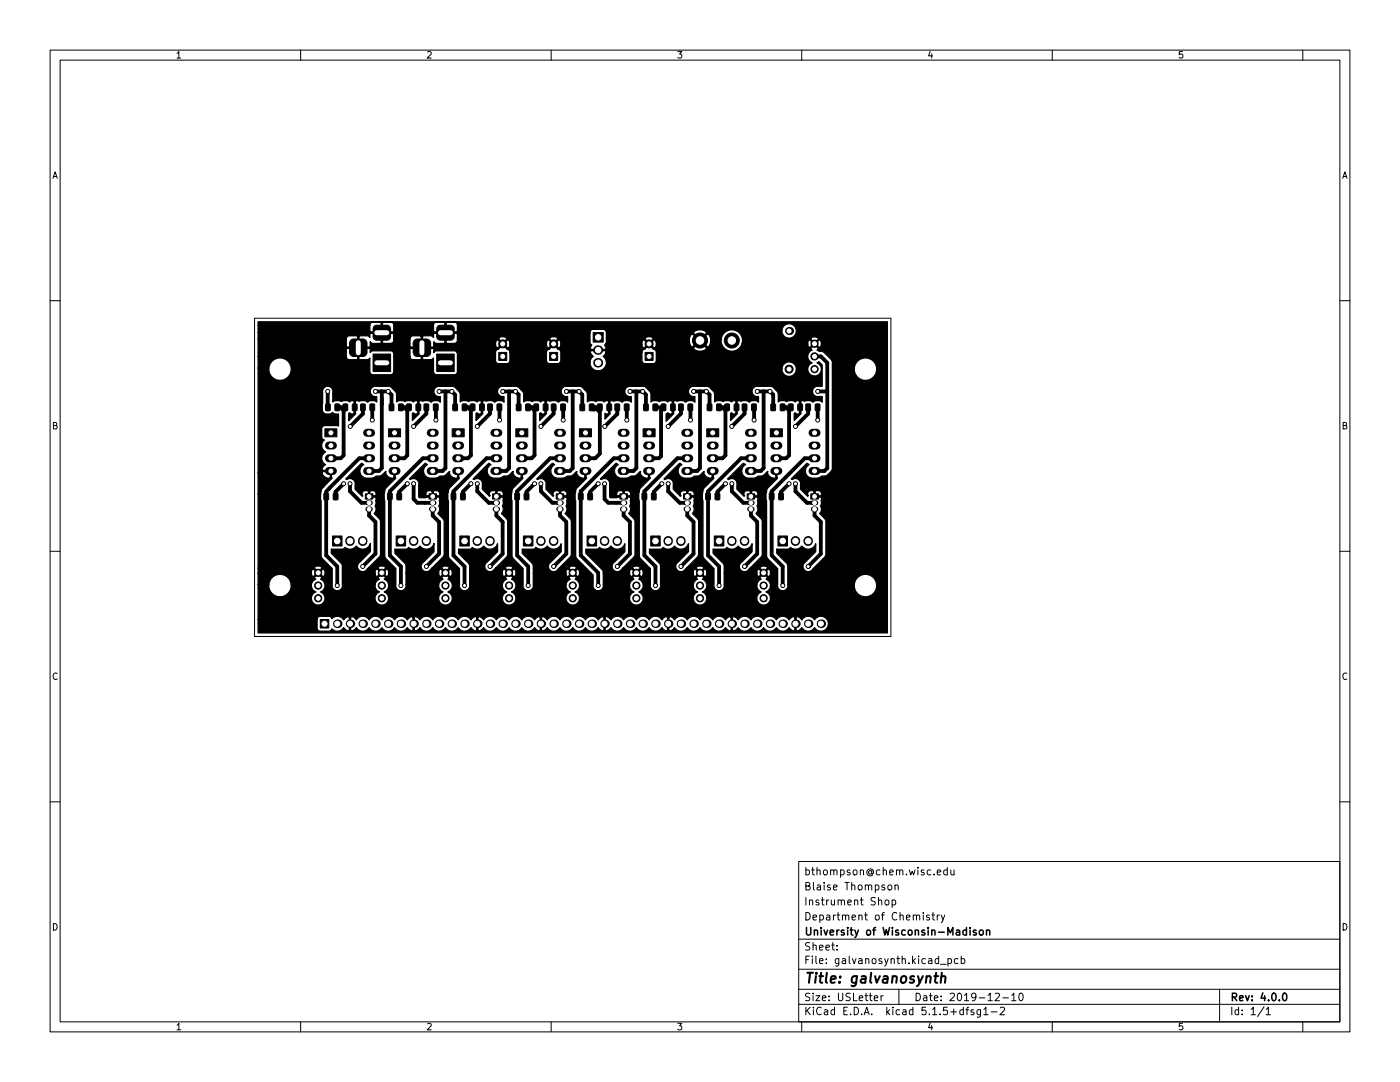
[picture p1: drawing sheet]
<svg xmlns="http://www.w3.org/2000/svg" width="279mm" height="216mm" viewBox="0 0 279 216" stroke-linecap="round" stroke-linejoin="round" font-family="sans-serif">
<defs><g id="words">
<text font-size="2.8" x="160.4" y="196.2">Title: galvanosynth</text>
<g font-size="2.1">
<text x="160.4" y="177.6">Blaise Thompson</text>
<text x="160.4" y="174.6">bthompson@chem.wisc.edu</text>
<text x="160.4" y="183.6">Department of Chemistry</text>
<text x="160.4" y="180.6">Instrument Shop</text>
<text x="160.4" y="189.7">Sheet:</text>
<text x="160.4" y="186.7">University of Wisconsin-Madison</text>
<text x="160.4" y="192.4">File: galvanosynth.kicad_pcb</text>
<text x="160.4" y="202.5">KiCad E.D.A. kicad 5.1.5+dfsg1-2</text>
<text x="160.4" y="199.7">Size: USLetter</text>
<text x="182.4" y="199.7">Date: 2019-12-10</text>
<text x="245.4" y="199.7">Rev: 4.0.0</text>
<text x="245.4" y="202.5">Id: 1/1</text>
</g>
<g font-size="1.8">
<text x="35" y="11.6">1</text>
<text x="85" y="11.6">2</text>
<text x="135" y="11.6">3</text>
<text x="185" y="11.6">4</text>
<text x="235" y="11.6">5</text>
<text x="10.3" y="35.6">A</text>
<text x="267.7" y="35.6">A</text>
<text x="10.3" y="85.7">B</text>
<text x="267.7" y="85.7">B</text>
<text x="10.3" y="135.6">C</text>
<text x="267.7" y="135.6">C</text>
<text x="10.3" y="185.7">D</text>
<text x="267.7" y="185.7">D</text>
<text x="35" y="205.6">1</text>
<text x="85" y="205.6">2</text>
<text x="135" y="205.6">3</text>
<text x="185" y="205.6">4</text>
<text x="235" y="205.6">5</text>
</g>
</g></defs>
<g fill="none" stroke="#000" stroke-width=".2">
<path d="M10 10h259.4v195.9h-259.4zM12 12h255.4v191.9h-255.4zM60 10v2M110 10v2M160 10v2M210 10v2M260 10v2M10 60h2M267.4 60h2M50.8 63.5h127v63.5h-127zM10 110h2M267.4 110h2"/>
<path d="M10 160h2M267.4 160h2M159.4 171.9h108v32h-108zM176.8 179.6h.3l.3 .3v.4l-.3 .3-.3-.1-.2-.2zM177.3 176.6h.4l.3 .3v.4l-.3 .3-.4-.1-.1-.2zM178 179.6h.5l.3 .3-.2 .6h-.6M178 179.6v1.5M178.6 176.7l.2-.1h.4l.1 1M178.6 176.6v1M187 174.1l.8-.2-.1-.3h-.4l-.3 .2 .1 .7h.6M189 173.6h-.4l-.3 .3 .2 .6h.5M189 173.1v1.5"/>
<path d="M189.8 173.6v.9l.4 .1 .2-.2M190.4 173.6v1M159.4 197.4h108M159.4 193.4h108M159.4 187.4h108M167 189.4v.2M167 188.7v.1M174.5 199.2l.7-.2-.1-.3h-.4l-.2 .2v.7h.6M175.8 198.7v1M176.3 198.7l-.5 .3M179.4 197.4v3M184.3 182.1v.1"/>
<path d="M185.5 182.6h-.4l-.2 .2 .1 .2 .5 .2v.3h-.6M186 182.6h.5M186.2 182.1v1.3l.3 .2M187 182.6v1M187.5 182.6l-.5 .3M187.7 192.4h1.1M187.8 182.6l.4 1M188.5 182.6l-.5 1.3-.2 .2M189.2 191.4l.4-.1 .3 .3-.1 .6h-.6M189.2 191.3v1.5M191.2 191.4l-.4-.1-.3 .3 .1 .6h.6M191.8 191.4l.5-.1 .2 .3-.1 .6h-.6"/>
<path d="M191.8 190.8v1.5M198.6 198.3l.6-.1 .3 .4-1 1.1h1M200.1 199.1h1.2M201.9 198.6l.4-.4v1.5M201.9 199.7h.9M203.5 198.2h.2a.8 .8 0 0 1 .5 .7 .8 .8 0 0 1-.5 .8 1 1 0 0 1-.2-1.5zM243.4 197.4v6.5M60 203.9v2M110 203.9v2M159.4 200.4h108M160 203.9v2M192.8 201.5h.5"/>
<path d="M193.3 201l-.3 .2v1.3M194.3 201.5h-.3l-.2 .2v.2l.5 .1v.4h-.5M195.7 201.5v1.2l-.3 .3-.4-.1M195.7 201.5h-.4l-.3 .3 .1 .6h.6M196.3 201.4l.5-.4v1.5M196.3 202.5h.9M197.8 201.9h1.2M199.6 201.1l.6-.1 .3 .4-1 1.1h1M210 203.9v2M252.3 200.9l-1.3 1.9M252.7 201.4l.4-.4v1.5M252.7 202.5h.8"/>
<path d="M260 203.9v2"/>
</g>
<path d="M194.8 185.7l-.3-.1-.3 .2 .1 .2 .5 .1v.4h-.6M195.5 185.7l.2-.1 .5 .1v.6l-.1 .2-.4 .1-.2-.2zM196.9 185.7l.2-.1 .4 .1v.9M196.9 185.6v1M256.2 198.2h.1a.8 .8 0 0 1 .5 .7 .8 .8 0 0 1-.5 .8 1 1 0 0 1-.1-1.5z" fill="none" stroke="#000" stroke-width=".3"/>
<path d="M186.5 194.8h.7M186.8 194.1l-.2 1.7 .1 .2 .4 .1M187.9 195a.49 .49 0 0 1 .8 .1l-.1 1M188 194.1l-.3 2" fill="none" stroke="#000" stroke-width=".4"/>
<g fill="#000" stroke="#000" stroke-width=".2">
<path d="M70 67.9l.5-.3h1.9a.88 .88 0 0 1 .9 .9v1.8a.88 .88 0 0 1-.9 .8h-1.8a.88 .88 0 0 1-.9-.8l.1-1.9zM74.4 70.6h3.6v3.5h-3.6zM74.7 65.1l.4-.2h2.1a.75 .75 0 0 1 .8 .7v1.5a.75 .75 0 0 1-.8 .8h-2a.75 .75 0 0 1-.8-.8l.1-1.5zM82.7 67.9l.5-.3h1.9a.88 .88 0 0 1 .9 .9v1.8a.88 .88 0 0 1-.9 .8h-1.8a.88 .88 0 0 1-.9-.8l.1-1.9zM87.1 70.6h3.6v3.5h-3.6zM87.4 65.1l.4-.2h2.1a.75 .75 0 0 1 .8 .7v1.5a.75 .75 0 0 1-.8 .8h-2a.75 .75 0 0 1-.8-.8l.1-1.5zM99.5 70.3h1.6v1.6h-1.6zM109.7 70.3h1.6v1.6h-1.6zM118.4 66.4h2v1.9h-2zM128.7 70.3h1.6v1.6h-1.6zM64.8 85.6h2.4v1.6h-2.4zM64.7 98.4l.8 .1v1.2h-.8z"/>
<path d="M65 80.7h.9l-.1 1.2h-.8zM66.6 98.4l.8 .1v1.2h-.9zM66.9 80.7h.9l-.1 1.2h-.8zM68.5 80.7h.9l-.1 1.2h-.8zM70.4 80.7h.8v1.2h-.9zM72 80.7h.9l-.1 1.2h-.8zM72.9 98.5h1.5v1.1h-1.5zM73.9 80.7h.8v1.2h-.9zM77.5 85.6h2.4v1.6h-2.4zM77.4 98.4l.8 .1v1.2h-.8zM77.7 80.7h.9l-.1 1.2h-.8zM79.3 98.4l.8 .1v1.2h-.9z"/>
<path d="M79.6 80.7h.9l-.1 1.2h-.8zM81.2 80.7h.9l-.1 1.2h-.8zM83.1 80.7h.8v1.2h-.9zM84.7 80.7h.8v1.2h-.9zM85.6 98.5h1.5v1.1h-1.5zM86.5 80.7h.9l-.1 1.2h-.8zM90.2 85.6h2.4v1.6h-2.4zM90.1 98.4l.8 .1v1.2h-.8zM90.4 80.7h.9l-.1 1.2h-.8zM92 98.4l.8 .1v1.2h-.9zM92.3 80.7h.9l-.1 1.2h-.8zM93.9 80.7h.9l-.1 1.2h-.8z"/>
<path d="M95.8 80.7h.8v1.2h-.9zM97.4 80.7h.8v1.2h-.9zM98.3 98.5h1.5v1.1h-1.5zM99.2 80.7h.9l-.1 1.2h-.8zM102.9 85.6h2.4v1.6h-2.4zM102.8 98.4l.8 .1v1.2h-.8zM103.1 80.7h.9l-.1 1.2h-.8zM104.7 98.4l.8 .1v1.2h-.9zM105 80.7h.8v1.2h-.9zM106.6 80.7h.9l-.1 1.2h-.8zM108.5 80.7h.8v1.2h-.9zM110.1 80.7h.8v1.2h-.9z"/>
<path d="M111 98.5h1.5v1.1h-1.5zM111.9 80.7h.9l-.1 1.2h-.8zM115.6 85.6h2.4v1.6h-2.4zM115.5 98.4l.8 .1v1.2h-.8zM115.8 80.7h.9l-.1 1.2h-.8zM117.4 98.4l.8 .1v1.2h-.9zM117.7 80.7h.8v1.2h-.9zM119.3 80.7h.9l-.1 1.2h-.8zM121.2 80.7h.8v1.2h-.9zM122.8 80.7h.8v1.2h-.9zM123.7 98.5h1.5v1.1h-1.5zM124.6 80.7h.9l-.1 1.2h-.8z"/>
<path d="M128.3 85.6h2.4v1.6h-2.4zM128.2 98.4l.8 .1v1.2h-.8zM128.5 80.7h.9l-.1 1.2h-.8zM130.1 98.4l.8 .1v1.2h-.9zM130.4 80.7h.8v1.2h-.9zM132 80.7h.9l-.1 1.2h-.8zM133.9 80.7h.8v1.2h-.9zM135.5 80.7h.8v1.2h-.9zM136.4 98.5h1.5v1.1h-1.5zM137.3 80.7h.9l-.1 1.2h-.8zM141 85.6h2.4v1.6h-2.4zM140.9 98.4l.8 .1v1.2h-.8z"/>
<path d="M141.2 80.7h.9l-.1 1.2h-.8zM142.8 98.4l.8 .1v1.2h-.9zM143.1 80.7h.8v1.2h-.9zM144.7 80.7h.9l-.1 1.2h-.8zM146.6 80.7h.8v1.2h-.9zM148.2 80.7h.8v1.2h-.9zM149.1 98.5h1.5v1.1h-1.5zM150 80.7h.9l-.1 1.2h-.8zM153.7 85.6h2.4v1.6h-2.4zM153.6 98.4l.8 .1v1.2h-.8zM153.9 80.7h.9l-.1 1.2h-.8zM155.5 98.4l.8 .1v1.2h-.9z"/>
<path d="M155.8 80.7h.8v1.2h-.9zM157.4 80.7h.9l-.1 1.2h-.8zM159.3 80.7h.8v1.2h-.9zM160.9 80.7h.8v1.2h-.9zM161.8 98.5h1.5v1.1h-1.5zM162.7 80.7h.9l-.1 1.2h-.8zM66.4 107h1.9v1.9h-1.9zM79.1 107h1.9v1.9h-1.9zM91.8 107h1.9v1.9h-1.9zM104.5 107h1.9v1.9h-1.9zM117.2 107h1.9v1.9h-1.9zM129.9 107h1.9v1.9h-1.9z"/>
<path d="M142.6 107h1.9v1.9h-1.9zM155.3 107h1.9v1.9h-1.9zM63.9 123.6h1.7v1.7h-1.7z"/>
<circle cx="65.4" cy="78.1" r=".4"/>
<circle cx="74.9" cy="78.1" r=".4"/>
<circle cx="77.5" cy="78.1" r=".4"/>
<circle cx="87.6" cy="78.1" r=".4"/>
<circle cx="90.2" cy="78.1" r=".4"/>
<circle cx="100.3" cy="68.6" r=".8"/>
<circle cx="100.3" cy="78.1" r=".4"/>
<circle cx="102.9" cy="78.1" r=".4"/>
<circle cx="110.5" cy="68.6" r=".8"/>
<circle cx="113" cy="78.1" r=".4"/>
<circle cx="115.6" cy="78.1" r=".4"/>
<circle cx="125.7" cy="78.1" r=".4"/>
<circle cx="128.3" cy="78.1" r=".4"/>
<circle cx="129.5" cy="68.6" r=".8"/>
<circle cx="138.4" cy="78.1" r=".4"/>
<circle cx="139.7" cy="67.9" r="1.5"/>
<circle cx="141" cy="78.1" r=".4"/>
<circle cx="146" cy="67.9" r="1.5"/>
<circle cx="151.1" cy="78.1" r=".4"/>
<circle cx="153.7" cy="78.1" r=".4"/>
<circle cx="157.5" cy="73.7" r=".8"/>
<circle cx="162.6" cy="71.1" r=".72"/>
<circle cx="162.6" cy="73.7" r=".72"/>
<circle cx="162.6" cy="68.6" r=".72"/>
<circle cx="163.2" cy="78.1" r=".4"/>
<circle cx="68.6" cy="96.5" r=".4"/>
<circle cx="69.8" cy="96.5" r=".4"/>
<circle cx="69.9" cy="85.1" r=".4"/>
<circle cx="74.3" cy="83.8" r=".4"/>
<circle cx="81.3" cy="96.5" r=".4"/>
<circle cx="82.5" cy="96.5" r=".4"/>
<circle cx="82.5" cy="85.1" r=".4"/>
<circle cx="87" cy="83.8" r=".4"/>
<circle cx="94" cy="96.5" r=".4"/>
<circle cx="95.2" cy="85.1" r=".4"/>
<circle cx="95.2" cy="96.5" r=".4"/>
<circle cx="99.7" cy="83.8" r=".4"/>
<circle cx="106.7" cy="96.5" r=".4"/>
<circle cx="107.9" cy="96.5" r=".4"/>
<circle cx="107.9" cy="85.1" r=".4"/>
<circle cx="112.4" cy="83.8" r=".4"/>
<circle cx="119.4" cy="96.5" r=".4"/>
<circle cx="120.6" cy="96.5" r=".4"/>
<circle cx="120.7" cy="85.1" r=".4"/>
<circle cx="125.1" cy="83.8" r=".4"/>
<circle cx="132.1" cy="96.5" r=".4"/>
<circle cx="133.3" cy="85.1" r=".4"/>
<circle cx="133.3" cy="96.5" r=".4"/>
<circle cx="137.8" cy="83.8" r=".4"/>
<circle cx="144.8" cy="96.5" r=".4"/>
<circle cx="146" cy="96.5" r=".4"/>
<circle cx="146" cy="85.1" r=".4"/>
<circle cx="150.5" cy="83.8" r=".4"/>
<circle cx="157.5" cy="96.5" r=".4"/>
<circle cx="158.7" cy="96.5" r=".4"/>
<circle cx="158.7" cy="85.1" r=".4"/>
<circle cx="163.2" cy="83.8" r=".4"/>
<circle cx="63.5" cy="114.3" r=".72"/>
<circle cx="63.5" cy="119.4" r=".72"/>
<circle cx="63.5" cy="116.8" r=".72"/>
<circle cx="67.3" cy="116.8" r=".4"/>
<circle cx="72.4" cy="113" r=".4"/>
<circle cx="76.2" cy="116.8" r=".72"/>
<circle cx="76.2" cy="114.3" r=".72"/>
<circle cx="76.2" cy="119.4" r=".72"/>
<circle cx="80" cy="116.8" r=".4"/>
<circle cx="85.1" cy="113" r=".4"/>
<circle cx="88.9" cy="114.3" r=".72"/>
<circle cx="88.9" cy="119.4" r=".72"/>
<circle cx="88.9" cy="116.8" r=".72"/>
<circle cx="92.7" cy="116.8" r=".4"/>
<circle cx="97.8" cy="113" r=".4"/>
<circle cx="101.6" cy="116.8" r=".72"/>
<circle cx="101.6" cy="114.3" r=".72"/>
<circle cx="101.6" cy="119.4" r=".72"/>
<circle cx="105.4" cy="116.8" r=".4"/>
<circle cx="110.5" cy="113" r=".4"/>
<circle cx="114.3" cy="119.4" r=".72"/>
<circle cx="114.3" cy="114.3" r=".72"/>
<circle cx="114.3" cy="116.8" r=".72"/>
<circle cx="119.4" cy="116.8" r=".4"/>
<circle cx="123.2" cy="113" r=".4"/>
<circle cx="127" cy="119.4" r=".72"/>
<circle cx="127" cy="116.8" r=".72"/>
<circle cx="127" cy="114.3" r=".72"/>
<circle cx="130.8" cy="116.8" r=".4"/>
<circle cx="135.9" cy="113" r=".4"/>
<circle cx="139.7" cy="116.8" r=".72"/>
<circle cx="139.7" cy="114.3" r=".72"/>
<circle cx="139.7" cy="119.4" r=".72"/>
<circle cx="143.5" cy="116.8" r=".4"/>
<circle cx="148.6" cy="113" r=".4"/>
<circle cx="152.4" cy="119.4" r=".72"/>
<circle cx="152.4" cy="116.8" r=".72"/>
<circle cx="152.4" cy="114.3" r=".72"/>
<circle cx="156.2" cy="116.8" r=".4"/>
<circle cx="161.3" cy="113" r=".4"/>
</g>
<g fill="none" stroke="#000" stroke-width="1.6">
<path d="M65.6 94h.8M65.6 88.9h.8M65.6 91.4h.8M73.3 86.4h.8M73.3 94h.8M73.3 88.9h.8M73.3 91.4h.8M78.3 94h.8M78.3 88.9h.8M78.3 91.4h.8M86 86.4h.8M86 94h.8"/>
<path d="M86 88.9h.8M86 91.4h.8M91 94h.8M91 88.9h.8M91 91.4h.8M98.7 86.4h.8M98.7 94h.8M98.7 88.9h.8M98.7 91.4h.8M103.7 94h.8M103.7 88.9h.8M103.7 91.4h.8"/>
<path d="M111.4 86.4h.8M111.4 94h.8M111.4 88.9h.8M111.4 91.4h.8M116.4 94h.8M116.4 88.9h.8M116.4 91.4h.8M124.1 86.4h.8M124.1 94h.8M124.1 88.9h.8M124.1 91.4h.8M129.1 94h.8"/>
<path d="M129.1 88.9h.8M129.1 91.4h.8M136.8 86.4h.8M136.8 94h.8M136.8 88.9h.8M136.8 91.4h.8M141.8 94h.8M141.8 88.9h.8M141.8 91.4h.8M149.5 86.4h.8M149.5 94h.8M149.5 88.9h.8"/>
<path d="M149.5 91.4h.8M154.5 94h.8M154.5 88.9h.8M154.5 91.4h.8M162.2 86.4h.8M162.2 94h.8M162.2 88.9h.8M162.2 91.4h.8"/>
</g>
<g fill="none" stroke="#000" stroke-width="1.1">
<path d="M73.4 101.6h.5M73.4 100.3h.5M86.1 101.6h.5M86.1 100.3h.5M98.8 101.6h.5M98.8 100.3h.5M111.5 101.6h.5M111.5 100.3h.5M124.2 101.6h.5M124.2 100.3h.5M136.9 101.6h.5M136.9 100.3h.5"/>
<path d="M149.6 101.6h.5M149.6 100.3h.5M162.3 101.6h.5M162.3 100.3h.5"/>
</g>
<g fill="none" stroke="#000" stroke-width="1.9">
<path d="M119.3 72.4h.1M119.3 69.9h.1M69.8 107.9v.1M72.4 107.9v.1M82.5 107.9v.1M85.1 107.9v.1M95.2 107.9v.1M97.8 107.9v.1M107.9 107.9v.1M110.5 107.9v.1M120.6 107.9v.1M123.2 107.9v.1"/>
<path d="M133.3 107.9v.1M135.9 107.9v.1M146 107.9v.1M148.6 107.9v.1M158.7 107.9v.1M161.3 107.9v.1"/>
</g>
<g fill="#000">
<circle cx="157.5" cy="66" r=".8"/>
<circle cx="97.8" cy="113" r=".38"/>
<circle cx="110.5" cy="113" r=".38"/>
<circle cx="123.2" cy="113" r=".38"/>
<circle cx="135.9" cy="113" r=".38"/>
<circle cx="148.6" cy="113" r=".38"/>
<circle cx="161.3" cy="113" r=".38"/>
<circle cx="67.3" cy="124.5" r=".85"/>
<circle cx="69.8" cy="124.5" r=".85"/>
<circle cx="72.4" cy="124.5" r=".85"/>
<circle cx="74.9" cy="124.5" r=".85"/>
<circle cx="77.5" cy="124.5" r=".85"/>
<circle cx="80" cy="124.5" r=".85"/>
<circle cx="82.5" cy="124.5" r=".85"/>
<circle cx="85.1" cy="124.5" r=".85"/>
<circle cx="87.6" cy="124.5" r=".85"/>
<circle cx="90.2" cy="124.5" r=".85"/>
<circle cx="92.7" cy="124.5" r=".85"/>
<circle cx="95.2" cy="124.5" r=".85"/>
<circle cx="97.8" cy="124.5" r=".85"/>
<circle cx="100.3" cy="124.5" r=".85"/>
<circle cx="102.9" cy="124.5" r=".85"/>
<circle cx="105.4" cy="124.5" r=".85"/>
<circle cx="107.9" cy="124.5" r=".85"/>
<circle cx="110.5" cy="124.5" r=".85"/>
<circle cx="113" cy="124.5" r=".85"/>
<circle cx="115.6" cy="124.5" r=".85"/>
<circle cx="118.1" cy="124.5" r=".85"/>
<circle cx="120.6" cy="124.5" r=".85"/>
<circle cx="123.2" cy="124.5" r=".85"/>
<circle cx="125.7" cy="124.5" r=".85"/>
<circle cx="128.3" cy="124.5" r=".85"/>
<circle cx="130.8" cy="124.5" r=".85"/>
<circle cx="133.3" cy="124.5" r=".85"/>
<circle cx="135.9" cy="124.5" r=".85"/>
<circle cx="138.4" cy="124.5" r=".85"/>
<circle cx="141" cy="124.5" r=".85"/>
<circle cx="143.5" cy="124.5" r=".85"/>
<circle cx="146" cy="124.5" r=".85"/>
<circle cx="148.6" cy="124.5" r=".85"/>
<circle cx="151.1" cy="124.5" r=".85"/>
<circle cx="153.7" cy="124.5" r=".85"/>
<circle cx="156.2" cy="124.5" r=".85"/>
<circle cx="158.7" cy="124.5" r=".85"/>
<circle cx="161.3" cy="124.5" r=".85"/>
<circle cx="163.8" cy="124.5" r=".85"/>
</g>
<g fill="none" stroke="#000" stroke-width=".76">
<path d="M65.4 78.1v3.2M74.9 78.1h2.6l.6 .7v2.5M76.2 78.1v15.3l-.6 .6h-1.9M87.6 78.1h2.6l.6 .7v2.5M88.9 78.1v15.3l-.6 .6h-1.9M100.3 78.1h2.6l.6 .6v2.6M101.6 78.1v15.3l-.6 .6h-1.9M113 78.1h2.6l.6 .6v2.6M114.3 78.1v15.3l-.6 .6h-1.9M125.7 78.1h2.6l.6 .6v2.6M127 78.1v15.3l-.6 .6h-1.9M138.4 78.1h2.6l.6 .6v2.6"/>
<path d="M139.7 78.1v15.3l-.6 .6h-1.9M151.1 78.1h2.6l.6 .6v2.6M152.4 78.1v15.3l-.6 .6h-1.9M162.6 71.1h1.2l1.3 1.3v21l-.6 .6h-1.9M163.2 78.1h1.9M67.3 81.3h1.6M67.9 81.3l.7 .6v9l-.6 .5h-2M68.6 96.5l-1.6 1.6v1M69.8 96.5v1.5l2.3 2.3h1.6M72.4 81.3v1.3l-2.5 2.5M73.7 91.4h-2l-6.6 6.7v12.7l2.2 2.2v3.8M74.3 81.3v2.5"/>
<path d="M80 81.3h1.6M80.6 81.3l.7 .6v9l-.6 .5h-2M81.3 96.5l-1.6 1.6v1M82.5 96.5v3.1l.8 .7h3.1M85.1 81.3v1.3l-2.6 2.5M86.4 91.4h-2l-6.6 6.6v12.8l2.2 2.2v3.8M87 81.3v2.5M92.7 81.3h1.6M93.3 81.3l.7 .6v9l-.6 .5h-2M94 96.5l-1.6 1.6v1M95.2 96.5v1.5l2.3 2.3h1.6M97.8 81.3v1.3l-2.6 2.5"/>
<path d="M99.1 91.4h-2l-6.6 6.6v12.8l2.2 2.2v3.8M99.7 81.3v2.5M105.4 81.3h1.6M106 81.3l.7 .6v9l-.6 .5h-2M106.7 96.5l-1.6 1.6v1M107.9 96.5v1.5l2.3 2.3h1.6M110.5 81.3v1.3l-2.6 2.5M111.8 91.4h-2l-6.6 6.6v12.8l2.2 2.2v3.8M112.4 81.3v2.5M118.7 81.3l1 .9v8.3l-.9 .9h-2M119.4 96.5l-1.6 1.6v1M119.7 81.3h-1.6l.5 .5"/>
<path d="M120.6 96.5v3.1l.8 .7h3.1M123.2 81.3v1.3l-2.5 2.5M124.5 91.4h-2l-6.6 6.6v12.8l3.5 3.5v2.5M125.1 81.3v2.5M130.8 81.3h1.6l-.5 .5v9.2l-.4 .4h-2M132.1 96.5l-1.6 1.6v1M133.3 96.5v1.5l2.3 2.3h1.6M135.9 81.3v1.3l-2.6 2.5M137.2 91.4h-2l-6.6 6.6v12.8l2.2 2.2v3.8M137.8 81.3v2.5M143.5 81.3h1.6M144.1 81.3l.7 .6v9l-.6 .5h-2"/>
<path d="M144.8 96.5l-1.6 1.6v1M146 96.5v1.5l2.3 2.3h1.6M148.6 81.3v1.3l-2.6 2.5M149.9 91.4h-2l-6.6 6.6v12.8l2.2 2.2v3.8M150.5 81.3v2.5M156.2 81.3h1.6M156.8 81.3l.7 .6v9l-.6 .5h-2M157.5 96.5l-1.6 1.6v1M158.7 96.5v1.5l2.3 2.3h1.6M161.3 81.3v1.3l-2.6 2.5M162.6 91.4h-2l-6.6 6.6v12.8l2.2 2.2v3.8M163.2 81.3v2.5"/>
<path d="M73.7 101.6v1.3l1.2 1.3v6.3l-2.5 2.5M86.4 101.6v1.3l1.2 1.3v6.3l-2.5 2.5M99.1 101.6v1.3l1.2 1.2v6.4l-2.5 2.5M111.8 101.6v1.3l1.2 1.2v6.4l-2.5 2.5M124.5 101.6v1.3l1.2 1.2v6.4l-2.5 2.5M137.2 101.6v1.3l1.2 1.2v6.4l-2.5 2.5M149.9 101.6v1.3l1.2 1.2v6.4l-2.5 2.5M162.6 101.6v1.3l1.2 1.2v6.4l-2.5 2.5"/>
</g>
<path d="M51.5 64.2h125.6v62.1h-125.6v-2.7h11.8v1.7a.64 .64 0 0 0 .6 .6h1.8l.5-.4a1.48 1.48 0 0 0 2.4-.3l.2 .4a.67 .67 0 0 0 .9 .2v-2.7h.3v2.7l.2 .1 .4-.2 .5-.5 .1 .2a1.49 1.49 0 0 0 2.5-.2 1.48 1.48 0 0 0 2.5 0 1.48 1.48 0 0 0 2.5 0 1.48 1.48 0 0 0 2.6 0l.2 .4a.67 .67 0 0 0 .9 .2v-2.7h.3v2.7l.2 .1 .4-.2 .5-.5 .1 .2a1.49 1.49 0 0 0 2.5-.2 1.48 1.48 0 0 0 2.5 0 1.48 1.48 0 0 0 2.5 0 1.48 1.48 0 0 0 2.6 0l.2 .4a.67 .67 0 0 0 .9 .2v-2.7h.3v2.7l.2 .1 .4-.2 .5-.5 .1 .2a1.49 1.49 0 0 0 2.5-.2 1.48 1.48 0 0 0 2.5 0 1.48 1.48 0 0 0 2.5 0 1.48 1.48 0 0 0 2.6 0l.2 .4a.67 .67 0 0 0 .9 .2v-2.7h.3v2.7l.2 .1 .4-.2 .5-.5 .1 .2a1.49 1.49 0 0 0 2.5-.2 1.48 1.48 0 0 0 2.5 0 1.48 1.48 0 0 0 2.5 0 1.48 1.48 0 0 0 2.6 0l.2 .4a.67 .67 0 0 0 .9 .2v-2.7h.3v2.7l.2 .1 .4-.2 .5-.5 .1 .2a1.49 1.49 0 0 0 2.5-.2 1.48 1.48 0 0 0 2.5 0 1.48 1.48 0 0 0 2.5 0 1.48 1.48 0 0 0 2.6 0l.2 .4a.67 .67 0 0 0 .9 .2v-2.7h.3v2.7l.2 .1 .4-.2 .5-.5 .1 .2a1.49 1.49 0 0 0 2.5-.2 1.48 1.48 0 0 0 2.5 0 1.48 1.48 0 0 0 2.5 0 1.48 1.48 0 0 0 2.6 0l.2 .4a.67 .67 0 0 0 .9 .2v-2.7h.3v2.7l.2 .1 .4-.2 .5-.5 .1 .2a1.49 1.49 0 0 0 2.5-.2 1.48 1.48 0 0 0 2.5 0 1.48 1.48 0 0 0 2.5 0 1.48 1.48 0 0 0 2.6 0l.2 .4a.67 .67 0 0 0 .9 .2v-2.7h.3v2.7l.2 .1 .4-.2 .5-.5 .1 .2a1.49 1.49 0 0 0 2.5-.2 1.49 1.49 0 0 0 2.2 .4 1.49 1.49 0 0 0 0-2.3 1.49 1.49 0 0 0-2.2 .4 1.48 1.48 0 0 0-2.6 0l-.2-.3a.93 .93 0 0 0-1.2-.3 .96 .96 0 0 0-1.1 .6 1.48 1.48 0 0 0-2.6 0 1.48 1.48 0 0 0-2.5 0 1.48 1.48 0 0 0-2.5 0 1.48 1.48 0 0 0-2.6 0l-.2-.3a.93 .93 0 0 0-1.2-.3 .96 .96 0 0 0-1.1 .6 1.48 1.48 0 0 0-2.6 0 1.48 1.48 0 0 0-2.5 0 1.48 1.48 0 0 0-2.5 0 1.48 1.48 0 0 0-2.6 0l-.2-.3a.93 .93 0 0 0-1.2-.3 .96 .96 0 0 0-1.1 .6 1.48 1.48 0 0 0-2.6 0 1.48 1.48 0 0 0-2.5 0 1.48 1.48 0 0 0-2.5 0 1.48 1.48 0 0 0-2.6 0l-.2-.3a.93 .93 0 0 0-1.2-.3 .96 .96 0 0 0-1.1 .6 1.48 1.48 0 0 0-2.6 0 1.48 1.48 0 0 0-2.5 0 1.48 1.48 0 0 0-2.5 0 1.48 1.48 0 0 0-2.6 0l-.2-.3a.93 .93 0 0 0-1.2-.3 .96 .96 0 0 0-1.1 .6 1.48 1.48 0 0 0-2.6 0 1.48 1.48 0 0 0-2.5 0 1.48 1.48 0 0 0-2.5 0 1.48 1.48 0 0 0-2.6 0l-.2-.3a.93 .93 0 0 0-1.2-.3 .96 .96 0 0 0-1.1 .6 1.48 1.48 0 0 0-2.6 0 1.48 1.48 0 0 0-2.5 0 1.48 1.48 0 0 0-2.5 0 1.48 1.48 0 0 0-2.6 0l-.2-.3a.93 .93 0 0 0-1.2-.3 .96 .96 0 0 0-1.1 .6 1.48 1.48 0 0 0-2.6 0 1.48 1.48 0 0 0-2.5 0 1.48 1.48 0 0 0-2.5 0 1.48 1.48 0 0 0-2.6 0l-.2-.3a.93 .93 0 0 0-1.2-.3 .96 .96 0 0 0-1.1 .6 1.48 1.48 0 0 0-2.4-.3l-.5-.4h-1.8a.64 .64 0 0 0-.6 .6h-11.8v-7h2.1v.5a2.24 2.24 0 0 0 2.5 2 2.24 2.24 0 0 0 2-2.4h4l.2 .8 .7 .6a1.36 1.36 0 0 0-.6 2.1 1.36 1.36 0 0 0 2.2 0 1.36 1.36 0 0 0-.6-2.1 1.35 1.35 0 0 0 .9-1.3 1.35 1.35 0 0 0-.9-1.2l.2-.1 .1-.3-.8-.7-.8 .7 .1 .3 .2 .1-.6 .4-.3 .7h-4a2.24 2.24 0 0 0-2.2-2.1 2.24 2.24 0 0 0-2.3 2h-2.1v-2.2h10.6l.2 .6 .3 .1 .7-.8h.4l.7 .8a.8 .8 0 0 0 .4-1.1l-.1-.4-.3-.1-.7 .8h-.4l-.7-.8a.71 .71 0 0 0-.5 .9h-10.6v-1h11.2l.8 .7 .8-.7-.1-.3-.8-.2-.6 .2-.1 .3h-11.2v-14.8h12.5l.1 12.4 .3 .5 1.9 2v3.1a1.04 1.04 0 0 0 1 1.3 1.04 1.04 0 0 0 1-1.2h6.5l.2 .8 .7 .6a1.36 1.36 0 0 0-.6 2.1 1.36 1.36 0 0 0 2.2 0 1.36 1.36 0 0 0-.6-2.1 1.35 1.35 0 0 0 .9-1.3 1.35 1.35 0 0 0-.9-1.2l.2-.1 .1-.3-.8-.7-.8 .7 .1 .3 .2 .1-.6 .4-.3 .7h-6.5v-2.3h6.5l.2 .6 .3 .1 .7-.8h.4l.7 .8a.8 .8 0 0 0 .4-1.1l-.1-.4-.3-.1-.7 .8h-.4l-.7-.8a.71 .71 0 0 0-.5 .9h-6.5v-1.8l-2.2-2.2v-.9l2.3 .1 .4-.4a1.57 1.57 0 0 0 2.3-.2 1.58 1.58 0 0 0 1.6 .6 1.58 1.58 0 0 0 1.2-1.2v1.7l-2.1 2.1a1.04 1.04 0 0 0-.1 1.6 1.04 1.04 0 0 0 1.5-.2l.3-.2h1.9l.8 .7 .8-.7a.8 .8 0 0 0-1.1-.4l-.4 .1-.1 .3h-1.9l2.2-2.2 .2-.5v-6.7l-.2-.6-1-.9a1.15 1.15 0 0 0 .2-1.5l.1-.4v-1.3l-.1-.1h-1.4v-1.1h.3v.8h1.1a.62 .62 0 0 0 .1-.6 .62 .62 0 0 0-.6-.4h-.5l-.1 .2-1-.2a.62 .62 0 0 0-.4 1l-.1 .1-1.4-1.4v-.9a1.03 1.03 0 0 0-.5-1.1 1.03 1.03 0 0 0-1.2 .1l-.2-.1 3.1-3.1 .5 .2-.1 .1a1.44 1.44 0 0 0-.6 1.6 1.44 1.44 0 0 0 1.3 1 2.12 2.12 0 0 0 1.9-.4l.9-.1 1.1-.8-.2 .2a1.46 1.46 0 0 0 1.7 1.1v-1.5l.3-.1v1.6h.1l-2 2.1-.3 .9 .1 12.4 .3 .7 1.9 2v3.1a1.04 1.04 0 0 0 1 1.3 1.04 1.04 0 0 0 1-1.2h6.5l.2 .8 .7 .6a1.36 1.36 0 0 0-.6 2.1 1.36 1.36 0 0 0 2.2 0 1.36 1.36 0 0 0-.6-2.1 1.35 1.35 0 0 0 .9-1.3 1.35 1.35 0 0 0-.9-1.2l.2-.1 .1-.3-.8-.7-.8 .7 .1 .3 .2 .1-.6 .4-.3 .7h-6.5v-2.3h6.5l.2 .6 .3 .1 .7-.8h.4l.7 .8a.8 .8 0 0 0 .4-1.1l-.1-.4-.3-.1-.7 .8h-.4l-.7-.8a.71 .71 0 0 0-.5 .9h-6.5v-1.8l-2.2-2.2v-.9l2.3 .1 .4-.4a1.57 1.57 0 0 0 2.3-.2 1.58 1.58 0 0 0 1.6 .6 1.58 1.58 0 0 0 1.2-1.2v1.7l-2.1 2.1a1.04 1.04 0 0 0-.1 1.6 1.04 1.04 0 0 0 1.5-.2l.3-.2h1.9l.8 .7 .8-.7a.8 .8 0 0 0-1.1-.4l-.4 .1-.1 .3h-1.9l2.2-2.2 .2-.5v-6.7l-.2-.6-1-.9a1.15 1.15 0 0 0 .2-1.5l.2-.7-.1-1-.1-.1-3.9 .1-.1-.1v-.7h1.4l.1 .4h1.1v-.8h.3v.8h1.1l.1-.1a.69 .69 0 0 0-.6-.9h-.5l-.1 .2-1-.2-.4 .3-.1 .3h-1.4v-1.9a1.04 1.04 0 0 0-.5-1 1.04 1.04 0 0 0-1.2 .1l-.2-.1 3.1-3.1 .5 .2-.1 .1a1.44 1.44 0 0 0-.6 1.6 1.44 1.44 0 0 0 1.3 1 2.12 2.12 0 0 0 1.9-.4l.9-.1 1.1-.8-.2 .2a1.46 1.46 0 0 0 1.7 1.1v-1.5l.3-.1v1.6h.1l-2 2.1-.3 .9 .1 12.4 .3 .7 1.9 2v3.1a1.04 1.04 0 0 0 1 1.3 1.04 1.04 0 0 0 1-1.2h6.5l.2 .8 .7 .6a1.36 1.36 0 0 0-.6 2.1 1.36 1.36 0 0 0 2.2 0 1.36 1.36 0 0 0-.6-2.1 1.35 1.35 0 0 0 .9-1.3 1.35 1.35 0 0 0-.9-1.2l.2-.1 .1-.3-.8-.7-.8 .7 .1 .3 .2 .1-.6 .4-.3 .7h-6.5v-2.3h6.5l.2 .6 .3 .1 .7-.8h.4l.7 .8a.8 .8 0 0 0 .4-1.1l-.1-.4-.3-.1-.7 .8h-.4l-.7-.8a.71 .71 0 0 0-.5 .9h-6.5v-1.8l-2.2-2.2v-.9l2.3 .1 .4-.4a1.57 1.57 0 0 0 2.3-.2 1.58 1.58 0 0 0 2.8-.5v1.6l-2.1 2.1a1.04 1.04 0 0 0-.1 1.6 1.04 1.04 0 0 0 1.5-.2l.3-.2h1.9l.8 .7 .8-.7a.8 .8 0 0 0-1.1-.4l-.4 .1-.1 .3h-1.9l2.1-2.2 .3-.5v-6.8l-.3-.5-.9-.9a1.15 1.15 0 0 0 .2-1.5l.1-.4v-1.3l-.1-.1h-1.4v-1.1h.3v.8h1.1a.62 .62 0 0 0 .1-.6 .62 .62 0 0 0-.6-.4h-.5l-.1 .2-1-.2a.62 .62 0 0 0-.4 1l-.1 .1-1.4-1.4v-.9a1.03 1.03 0 0 0-.5-1.1 1.03 1.03 0 0 0-1.2 .1l-.2-.1 3.1-3.1 .5 .2-.1 .1a1.44 1.44 0 0 0-.6 1.6 1.44 1.44 0 0 0 1.3 1 2.12 2.12 0 0 0 1.9-.4l.9-.1 1.1-.8-.2 .2a1.46 1.46 0 0 0 1.7 1.1v-1.5l.3-.1v1.6h.1l-2 2.1-.3 .9 .1 12.4 .3 .7 1.9 2v3.1a1.04 1.04 0 0 0 1 1.3 1.04 1.04 0 0 0 1-1.2h6.5l.2 .8 .7 .6a1.36 1.36 0 0 0-.6 2.1 1.36 1.36 0 0 0 2.2 0 1.36 1.36 0 0 0-.6-2.1 1.35 1.35 0 0 0 .9-1.3 1.35 1.35 0 0 0-.9-1.2l.2-.1 .1-.3-.8-.7-.8 .7 .1 .3 .2 .1-.6 .4-.3 .7h-6.5v-2.3h6.5l.2 .6 .3 .1 .7-.8h.4l.7 .8a.8 .8 0 0 0 .4-1.1l-.1-.4-.3-.1-.7 .8h-.4l-.7-.8a.71 .71 0 0 0-.5 .9h-6.5v-1.8l-2.2-2.2v-.9l2.3 .1 .4-.4a1.57 1.57 0 0 0 2.3-.2 1.58 1.58 0 0 0 2.8-.5v1.6l-2.1 2.1a1.04 1.04 0 0 0-.1 1.6 1.04 1.04 0 0 0 1.5-.2l.3-.2h1.9l.8 .7 .8-.7a.8 .8 0 0 0-1.1-.4l-.4 .1-.1 .3h-1.9l2.1-2.2 .3-.5v-6.8l-.3-.5-.9-.9a1.15 1.15 0 0 0 .2-1.5l.1-.4v-1.3l-.1-.1h-1.4v-1.1h.3v.8h1.1a.62 .62 0 0 0 .1-.6 .62 .62 0 0 0-.6-.4h-.5l-.1 .2-1-.2a.62 .62 0 0 0-.4 1l-.1 .1-1.4-1.4v-.9a1.03 1.03 0 0 0-.5-1.1 1.03 1.03 0 0 0-1.2 .1l-.2-.1 3.1-3.1 .5 .2-.1 .1a1.44 1.44 0 0 0-.6 1.6 1.44 1.44 0 0 0 1.3 1 2.12 2.12 0 0 0 1.9-.4l.9-.1 1.1-.8-.2 .2a1.46 1.46 0 0 0 1.7 1.1v-1.5l.3-.1v1.6h.1l-2 2.1-.3 .9 .1 12.4 .3 .7 3.2 3.2v1.9a1.04 1.04 0 0 0 .9 1.3 1.04 1.04 0 0 0 1.1-1.2h5.2l.2 .8 .7 .6a1.36 1.36 0 0 0-.6 2.1 1.36 1.36 0 0 0 2.2 0 1.36 1.36 0 0 0-.6-2.1 1.35 1.35 0 0 0 .9-1.3 1.35 1.35 0 0 0-.9-1.2l.2-.1 .1-.3-.8-.7-.8 .7 .1 .3 .2 .1-.6 .4-.3 .7h-5.2v-2.3h5.2l.2 .6 .3 .1 .7-.8h.4l.7 .8a.8 .8 0 0 0 .4-1.1l-.1-.4-.3-.1-.7 .8h-.4l-.7-.8a.71 .71 0 0 0-.5 .9h-5.2l-.3-.8-3.2-3.2v-.9l2.3 .1 .4-.4a1.57 1.57 0 0 0 2.3-.2 1.58 1.58 0 0 0 2.8-.5v1.6l-2.1 2.1a1.04 1.04 0 0 0-.1 1.6 1.04 1.04 0 0 0 1.5-.2l.3-.2h1.9l.8 .7 .8-.7a.8 .8 0 0 0-1.1-.4l-.4 .1-.1 .3h-1.9l2.1-2.2 .3-.5v-6.8l-.3-.5-.9-.9a1.15 1.15 0 0 0 .2-1.5l.2-.7-.1-1-.1-.1-3.9 .1-.1-.1v-.7h1.4l.1 .4h1.1v-.8h.3v.8h1.1l.1-.1a.69 .69 0 0 0-.6-.9h-.5l-.1 .2-1-.2-.4 .3-.1 .3h-1.4v-1.9a1.04 1.04 0 0 0-.5-1 1.04 1.04 0 0 0-1.2 .1l-.2-.1 3.1-3.1 .5 .2-.1 .1a1.44 1.44 0 0 0-.6 1.6 1.44 1.44 0 0 0 1.3 1 2.12 2.12 0 0 0 1.9-.4l.9-.1 1.1-.8-.2 .2a1.46 1.46 0 0 0 1.7 1.1v-1.5l.3-.1v1.6h.1l-2 2.1-.3 .9 .1 12.4 .3 .7 1.9 2v3.1a1.04 1.04 0 0 0 1 1.3 1.04 1.04 0 0 0 1-1.2h6.5l.2 .8 .7 .6a1.36 1.36 0 0 0-.6 2.1 1.36 1.36 0 0 0 2.2 0 1.36 1.36 0 0 0-.6-2.1 1.35 1.35 0 0 0 .9-1.3 1.35 1.35 0 0 0-.9-1.2l.2-.1 .1-.3-.8-.7-.8 .7 .1 .3 .2 .1-.6 .4-.3 .7h-6.5v-2.3h6.5l.2 .6 .3 .1 .7-.8h.4l.7 .8a.8 .8 0 0 0 .4-1.1l-.1-.4-.3-.1-.7 .8h-.4l-.7-.8a.71 .71 0 0 0-.5 .9h-6.5v-1.8l-2.2-2.2v-.9l2.3 .1 .4-.4a1.57 1.57 0 0 0 2.3-.2 1.58 1.58 0 0 0 2.8-.5v1.6l-2.1 2.1a1.04 1.04 0 0 0-.1 1.6 1.04 1.04 0 0 0 1.5-.2l.3-.2h1.9l.8 .7 .8-.7a.8 .8 0 0 0-1.1-.4l-.4 .1-.1 .3h-1.9l2.1-2.2 .3-.5v-6.8l-.3-.5-.9-.9a1.15 1.15 0 0 0 .2-1.5l.1-.4v-1.3l-.1-.1h-1.4v-1.1h.3v.8h1.1a.62 .62 0 0 0 .1-.6 .62 .62 0 0 0-.6-.4h-.5l-.1 .2-1-.2a.62 .62 0 0 0-.4 1l-.1 .1-1.4-1.4v-.9a1.03 1.03 0 0 0-.5-1.1 1.03 1.03 0 0 0-1.2 .1l-.2-.1 3.1-3.1 .5 .2-.1 .1a1.44 1.44 0 0 0-.6 1.6 1.44 1.44 0 0 0 1.3 1 2.12 2.12 0 0 0 1.9-.4l.9-.1 1.1-.8-.2 .2a1.46 1.46 0 0 0 1.7 1.1v-1.5l.3-.1v1.6h.1l-2 2.1-.3 .9 .1 12.4 .3 .7 1.9 2v3.1a1.04 1.04 0 0 0 1 1.3 1.04 1.04 0 0 0 1-1.2h6.5l.2 .8 .7 .6a1.36 1.36 0 0 0-.6 2.1 1.36 1.36 0 0 0 2.2 0 1.36 1.36 0 0 0-.6-2.1 1.35 1.35 0 0 0 .9-1.3 1.35 1.35 0 0 0-.9-1.2l.2-.1 .1-.3-.8-.7-.8 .7 .1 .3 .2 .1-.6 .4-.3 .7h-6.5v-2.3h6.5l.2 .6 .3 .1 .7-.8h.4l.7 .8a.8 .8 0 0 0 .4-1.1l-.1-.4-.3-.1-.7 .8h-.4l-.7-.8a.71 .71 0 0 0-.5 .9h-6.5v-1.8l-2.2-2.2v-.9l2.3 .1 .4-.4a1.57 1.57 0 0 0 2.3-.2 1.58 1.58 0 0 0 2.8-.5v1.6l-2.1 2.1a1.04 1.04 0 0 0-.1 1.6 1.04 1.04 0 0 0 1.5-.2l.3-.2h1.9l.8 .7 .8-.7a.8 .8 0 0 0-1.1-.4l-.4 .1-.1 .3h-1.9l2.1-2.2 .3-.5v-6.8l-.3-.5-.9-.9a1.15 1.15 0 0 0 .2-1.5l.1-.4v-1.3l-.1-.1h-1.4v-1.1h.3v.8h1.1a.62 .62 0 0 0 .1-.6 .62 .62 0 0 0-.6-.4h-.5l-.1 .2-1-.2a.62 .62 0 0 0-.4 1l-.1 .1-1.4-1.4v-.9a1.03 1.03 0 0 0-.5-1.1 1.03 1.03 0 0 0-1.2 .1l-.2-.1 3.1-3.1 .5 .2-.1 .1a1.44 1.44 0 0 0-.6 1.6 1.44 1.44 0 0 0 1.3 1 2.12 2.12 0 0 0 1.9-.4l.9-.1 1.1-.8-.2 .2a1.46 1.46 0 0 0 1.7 1.1v-1.5l.3-.1v1.6h.1l-2 2.1-.3 .9 .1 12.4 .3 .7 1.9 2v3.1a1.04 1.04 0 0 0 1 1.3 1.04 1.04 0 0 0 1-1.3h13.3v.5a2.25 2.25 0 0 0 3.4 1.6 2.25 2.25 0 0 0 0-3.8 2.25 2.25 0 0 0-3.4 1.7h-13.3v-4l-2.2-2.2v-.9l2.3 .1 .4-.4a1.57 1.57 0 0 0 2.3-.2 1.58 1.58 0 0 0 2.8-.5v1.6l-2.1 2.1a1.04 1.04 0 0 0-.1 1.6 1.04 1.04 0 0 0 1.5-.2l2.4-2.4 .3-.5v-6.8l-.3-.5-.9-.9a1.15 1.15 0 0 0 .2-1.5l.1-.4v-1.3l-.1-.1h-1.4v-1.1h.3v.8h1.1a.62 .62 0 0 0 .1-.6 .62 .62 0 0 0-.6-.4h-.5l-.1 .2-1-.2a.62 .62 0 0 0-.4 1l-.1 .1-1.4-1.4v-.9a1.03 1.03 0 0 0-.5-1.1 1.03 1.03 0 0 0-1.2 .1l-.2-.1 3.1-3.1 .5 .2-.1 .1a1.44 1.44 0 0 0-.6 1.6 1.44 1.44 0 0 0 1.3 1 2.12 2.12 0 0 0 1.9-.4l1.1-.2 .7-.7 .3-.5v-20.2h4.4a2.25 2.25 0 0 0 3 2.4 2.25 2.25 0 0 0 .8-3.8 2.25 2.25 0 0 0-3.7 1l-.1 .4h-4.4l-.1-1.4-1.4-1.6-1.6-.6h.3v-.3l-.7-.7-.8 .7 .1 .3 .2 .1h-.2a1.36 1.36 0 0 0-.7 1.3 1.36 1.36 0 0 0 .9 1.2 1.36 1.36 0 0 0-.6 2.1 1.36 1.36 0 0 0 2.1 0 1.36 1.36 0 0 0-.6-2.1l.4-.2 .7 .6v4.3h-.7a1.04 1.04 0 0 0-1.2 1 1.04 1.04 0 0 0 1.2 1h.7v1.2a1.36 1.36 0 0 0-1.5-.3l-.4 .3v-.1a1.55 1.55 0 0 0-1.6-.1l-.6-.2-.2 .2 .1 2.4-1.4 1.4v-1.4l.2-.1 .3 .2h.4l.2-.1v-2.4l-.4-.2-.5 .3-.2-.1a1.58 1.58 0 0 0-1.5 .1 1.52 1.52 0 0 0-1.7 0l-.1-1.9-.9-1-.5-.2h-2.5a1.04 1.04 0 0 0-1.2 1 1.04 1.04 0 0 0 1.3 1l-.1 1.1a1.49 1.49 0 0 0-1.7 0h-.1a1.55 1.55 0 0 0-1.6-.1l-.6-.2-.2 .2 .1 2.4-1.4 1.4v-1.4l.2-.1 .3 .2h.4l.2-.1v-2.4l-.4-.2-.5 .3-.2-.1a1.58 1.58 0 0 0-1.5 .1 1.52 1.52 0 0 0-1.7 0l-.1-1.9-.9-1-.5-.2h-2.5a1.04 1.04 0 0 0-1.2 1 1.04 1.04 0 0 0 1.3 1l-.1 1.1a1.49 1.49 0 0 0-1.7 0h-.1a1.55 1.55 0 0 0-1.6-.1l-.6-.2-.2 .2 .1 2.4-1.6 1.6v-1.5l.4-.2 .4 .2h.3l.2-.1v-2.4l-.4-.2a.75 .75 0 0 1-1 .1h-.8l-.4 .2a1.52 1.52 0 0 0-1.7 0l-.1-1.9-.9-1-.5-.2h-2.5a1.04 1.04 0 0 0-1.2 1 1.04 1.04 0 0 0 1.3 1l-.1 1.1a1.49 1.49 0 0 0-1.7 0h-.1a1.55 1.55 0 0 0-1.6-.1l-.6-.2-.2 .2 .1 2.4-1.1 1.1v-1.1l.6 .1 .2-.1v-2.4l-.4-.2-.5 .3-.2-.1a1.58 1.58 0 0 0-1.5 .1 1.52 1.52 0 0 0-1.7 0l-.1-1.9-.9-1-.5-.2h-2.5a1.04 1.04 0 0 0-1.2 1 1.04 1.04 0 0 0 1.3 1l-.1 1.1a1.49 1.49 0 0 0-1.7 0h-.1a1.55 1.55 0 0 0-1.6-.1l-.6-.2-.2 .2 .1 2.4-1.4 1.4v-1.4l.2-.1 .3 .2h.4l.2-.1v-2.4l-.4-.2-.5 .3-.2-.1a1.58 1.58 0 0 0-1.5 .1 1.52 1.52 0 0 0-1.7 0l-.1-1.9-.9-1-.5-.2h-2.5a1.04 1.04 0 0 0-1.2 1 1.04 1.04 0 0 0 1.3 1l-.1 1.1a1.49 1.49 0 0 0-1.7 0h-.1a1.55 1.55 0 0 0-1.6-.1l-.6-.2-.2 .2 .1 2.4-1.4 1.4v-1.4l.2-.1 .3 .2h.4l.2-.1v-2.4l-.4-.2-.5 .3-.2-.1a1.6 1.6 0 0 0-1.5 0 1.6 1.6 0 0 0-1.5 0l-.1 .1-.1-1.8-1-1.1-.5-.2h-2.6a1.04 1.04 0 0 0-1.1 1.1 1.04 1.04 0 0 0 1.3 .9l-.1 1.1a1.49 1.49 0 0 0-1.7 0h-.1a1.55 1.55 0 0 0-1.6-.1l-.6-.2-.2 .2 .1 2.4-1.4 1.4v-1.4l.2-.1 .3 .2h.4l.2-.1v-2.4l-.4-.2-.5 .3-.2-.1a1.6 1.6 0 0 0-1.5 0 1.6 1.6 0 0 0-1.5 0l-.1 .1-.1-1.8-1-1.1-.5-.2h-2.6a1.04 1.04 0 0 0-1.1 1.1 1.04 1.04 0 0 0 1.3 .9v1.1a1.49 1.49 0 0 0-1.8 0h-.1a1.55 1.55 0 0 0-1.6-.1l-.6-.2-.2 .2 .1 2.4-1.4 1.5v-1.5l.2-.1 .3 .2h.4l.2-.1v-2.4l-.4-.2a.75 .75 0 0 1-1 .1h-.8l-.4 .1a1.53 1.53 0 0 0-1.7 .1v-1.9a1.04 1.04 0 0 0-1-1.2 1.04 1.04 0 0 0-1 1.2l-.1 3.6a1.1 1.1 0 0 0 1.6 .7l.5-.3 .5 .3h.7v2.4l-2.8-.1a.64 .64 0 0 0-.6 .7v1.7l.2 .3 .3 .2-.1 .1a1.43 1.43 0 0 0 .4 2.3 1.43 1.43 0 0 0 0 2.5l-.5 .4a.55 .55 0 0 0-.1 .8l1.8-.1v1.6h.1l-2 2.1-.3 1.1h-12.5v-4.3h12.7a1.46 1.46 0 0 0 1.7 1.1v-1.3h-1.5l-.2 .2h-12.7v-20.9h2.1a2.25 2.25 0 0 0 3.1 2.4 2.25 2.25 0 0 0 .7-3.8 2.25 2.25 0 0 0-3.7 1l-.1 .4h-2.1v-2.3h17.6a.64 .64 0 0 0 .6 .7h1.5l.2-.2v-2.1h.2v2.1l.2 .2h1.6l.4-.4v2.7a.64 .64 0 0 0 .6 .7h3.6l.4-.2 .2-.5v-3h3.2l.2 .5 .3 .2h1.6l.2-.2v-2.1h.2v2.1l.2 .2h1.6l.4-.4v2.7l.3 .6 3.9 .1a.64 .64 0 0 0 .6-.7l-.1-3.8h7.7v1.6a.64 .64 0 0 0 .6 .7h1.6l.5-.2 .2-.5v-1.6h7.3v1.6a.64 .64 0 0 0 .6 .7h1.6l.4-.2h6a1.65 1.65 0 0 0 1.1 1.5 1.65 1.65 0 0 0 1.8-.4h35.4v.3a1.44 1.44 0 0 0 2.2 1.1 1.44 1.44 0 0 0 0-2.5 1.44 1.44 0 0 0-2.2 1.1h-35.4a1.59 1.59 0 0 0-.2-2.4l.5-.8h7.2v1.6a.64 .64 0 0 0 .6 .7h1.6l.5-.2 .2-.5v-1.6a.64 .64 0 0 0-.7-.6l-.1-.3h8.2l.1 .4a2.15 2.15 0 0 0 2.4 0l.1-.4-1.3-1.3-1.3 1.3h-8.2l-.7-.6-.8 .9a.64 .64 0 0 0-.6 .6h-7.2v-.3h-3a.89 .89 0 0 0 .5 1.1l-.5 .7-.2 .6h-6l.2-.4v-1.7a.64 .64 0 0 0-.6-.6l-.8-.9-.8 .9-.5 .2-.1 .4h-7.3a.64 .64 0 0 0-.7-.6l-.8-.9-.8 .9-.4 .2-.2 .4h-7.7l-.5-.3h-3.6l-.5 .3v-.6l-.2-.2h-4.4l-.2 .2v1.4h-3.2v-.5a.64 .64 0 0 0-.6-.6h-3.6l-.5 .3v-.6l-.2-.2h-4.4l-.2 .2v1.4h-17.6v-3.5h17.6v1.5l.2 .2h2.1v-2.1h.2v2.1h2.1l.2-.2v-.9l.5 .3h1.5l.2-.1v-1.9h.2v1.9l.2 .1h1.6a.7 .7 0 0 0 .5-.9h3.2v1.5l.2 .2h2.1v-2.1h.2v2.1h2.1l.2-.2v-.4h12.3l.2 .7h.2l.9-.8h.3l.8 .8h.3l.2-.7h7.2l.3 .7h.2l.8-.8h.4l.8 .8a.87 .87 0 0 0 .4-1.1l-.2-.4-.2-.1-.8 .8h-.4l-.8-.8a.78 .78 0 0 0-.5 .9h-7.2v-.2a.63 .63 0 0 0-.5-.7l-.8 .8h-.3l-.9-.8-.2 .1-.2 .8h-12.3v-.5l.4 .3h1.6l.2-.1v-1.9h.2v1.9l.2 .1h1.5a.69 .69 0 0 0 .6-.9h8.2l.8 .8 .8-.8h8.6l.8 .8 .8-.8a.87 .87 0 0 0-1.2-.4l-.4 .2v.2h-8.6a.87 .87 0 0 0-1.1-.4l-.4 .2-.1 .2h-8.2v-.9l-.2-.2h-4.4l-.2 .2v.6l-.5-.3h-1.5l-.2 .2-.4-.2h-1.5a.64 .64 0 0 0-.6 .6h-3.2v-.9l-.2-.2h-4.4l-.2 .2v.6l-.5-.3h-1.5l-.2 .2-.4-.2h-1.6l-.3 .2-.2 .4h-17.6v-1.2h66.2l.1 2a.68 .68 0 0 1 0 1.1l.1 .2h3a.74 .74 0 0 0-.3-.9l.3-.1h7.2a.63 .63 0 0 0 .4 .7l.9-.8h.3l.8 .8h.3l.2-.9-.2-.5h6.8l.1 .8 .2 .3 .3 .2 1.3-1.4h.4l1.3 1.4a1.39 1.39 0 0 0 .6-1.6h2.1v.5a2.14 2.14 0 0 0 1.9 1.9 2.14 2.14 0 0 0 2.3-1.4h13.1l.2 .6h.2l.8-.7h.3l.8 .7a.8 .8 0 0 0 .4-1.1l-.2-.3-.2-.1-.8 .8h-.3l-.8-.8a.71 .71 0 0 0-.4 .9h-13.1l.1-1.1h13.6l.8 .8 .7-.8a.8 .8 0 0 0-1.1-.3l-.3 .1-.1 .2h-13.6a2.12 2.12 0 0 0-1.5-1.7h9.3v.3a1.44 1.44 0 0 0 2.2 1.1 1.44 1.44 0 0 0 0-2.5 1.44 1.44 0 0 0-2.2 1.1h-9.3a2.15 2.15 0 0 0-2.8 1.8h-2.1l-.3-.9-.3-.2-1.3 1.3h-.4l-1.3-1.3a1.36 1.36 0 0 0-.6 1.4h-6.8l-.3-.2-.8 .8h-.3l-.9-.8a.78 .78 0 0 0-.4 .9h-7.2l.1-.3v-.8h7.7l.8 .8 .9-.8-.1-.2-.8-.2-.7 .2-.1 .2h-7.7v-1.1h17.4l1.3 1.3 1.3-1.3a1.48 1.48 0 0 0-1.8-.7l-.7 .3-.1 .4h-17.4a.65 .65 0 0 0-.6-.8h-2.1l-.5 .3-.1 .4h-66.2v-1.5h22.3v1.2l.2 .2h2.1v-1.9h.2v1.9h2.1l.2-.2v-1.2h7.9v1.2l.2 .2h2.1v-1.9h.2v1.9h2.1l.2-.2v-1.3l-.4-.5h-1.7l-.4 .1-.2-.1h-1.5a.64 .64 0 0 0-.6 .6h-7.9l-.2-.5-.3-.1h-1.6l-.4 .1-.2-.1h-1.5a.64 .64 0 0 0-.6 .6h-22.3z" fill="#000" stroke="#000" stroke-width=".25"/>
<g fill="#fff" stroke="#fff" stroke-width=".2">
<circle cx="74.3" cy="83.8" r=".2"/>
<circle cx="69.8" cy="96.5" r=".2"/>
<circle cx="87" cy="83.8" r=".2"/>
<circle cx="82.5" cy="96.5" r=".2"/>
<circle cx="161.3" cy="113" r=".2"/>
<circle cx="156.2" cy="116.8" r=".2"/>
<circle cx="148.6" cy="113" r=".2"/>
<circle cx="143.5" cy="116.8" r=".2"/>
<circle cx="135.9" cy="113" r=".2"/>
<circle cx="130.8" cy="116.8" r=".2"/>
<circle cx="123.2" cy="113" r=".2"/>
<circle cx="119.4" cy="116.8" r=".2"/>
<circle cx="110.5" cy="113" r=".2"/>
<circle cx="105.4" cy="116.8" r=".2"/>
<circle cx="97.8" cy="113" r=".2"/>
<circle cx="92.7" cy="116.8" r=".2"/>
<circle cx="85.1" cy="113" r=".2"/>
<circle cx="80" cy="116.8" r=".2"/>
<circle cx="72.4" cy="113" r=".2"/>
<circle cx="67.3" cy="116.8" r=".2"/>
<circle cx="99.7" cy="83.8" r=".2"/>
<circle cx="95.2" cy="96.5" r=".2"/>
<circle cx="112.4" cy="83.8" r=".2"/>
<circle cx="107.9" cy="96.5" r=".2"/>
<circle cx="125.1" cy="83.8" r=".2"/>
<circle cx="120.6" cy="96.5" r=".2"/>
<circle cx="137.8" cy="83.8" r=".2"/>
<circle cx="133.3" cy="96.5" r=".2"/>
<circle cx="150.5" cy="83.8" r=".2"/>
<circle cx="146" cy="96.5" r=".2"/>
<circle cx="163.2" cy="83.8" r=".2"/>
<circle cx="158.7" cy="96.5" r=".2"/>
<circle cx="77.5" cy="78.1" r=".2"/>
<circle cx="87.6" cy="78.1" r=".2"/>
<circle cx="90.2" cy="78.1" r=".2"/>
<circle cx="100.3" cy="78.1" r=".2"/>
<circle cx="102.9" cy="78.1" r=".2"/>
<circle cx="113" cy="78.1" r=".2"/>
<circle cx="115.6" cy="78.1" r=".2"/>
<circle cx="125.7" cy="78.1" r=".2"/>
<circle cx="128.3" cy="78.1" r=".2"/>
<circle cx="138.4" cy="78.1" r=".2"/>
<circle cx="141" cy="78.1" r=".2"/>
<circle cx="151.1" cy="78.1" r=".2"/>
<circle cx="153.7" cy="78.1" r=".2"/>
<circle cx="74.9" cy="78.1" r=".2"/>
<circle cx="65.4" cy="78.1" r=".2"/>
<circle cx="163.2" cy="78.1" r=".2"/>
<circle cx="69.9" cy="85.1" r=".2"/>
<circle cx="68.6" cy="96.5" r=".2"/>
<circle cx="81.3" cy="96.5" r=".2"/>
<circle cx="82.5" cy="85.1" r=".2"/>
<circle cx="94" cy="96.5" r=".2"/>
<circle cx="95.2" cy="85.1" r=".2"/>
<circle cx="106.7" cy="96.5" r=".2"/>
<circle cx="107.9" cy="85.1" r=".2"/>
<circle cx="119.4" cy="96.5" r=".2"/>
<circle cx="120.7" cy="85.1" r=".2"/>
<circle cx="132.1" cy="96.5" r=".2"/>
<circle cx="133.3" cy="85.1" r=".2"/>
<circle cx="144.8" cy="96.5" r=".2"/>
<circle cx="146" cy="85.1" r=".2"/>
<circle cx="157.5" cy="96.5" r=".2"/>
<circle cx="158.7" cy="85.1" r=".2"/>
<circle cx="76.2" cy="119.4" r=".4"/>
<circle cx="76.2" cy="116.8" r=".4"/>
<circle cx="76.2" cy="114.3" r=".4"/>
<circle cx="111.8" cy="86.4" r=".4"/>
<circle cx="104.1" cy="94" r=".4"/>
<circle cx="111.8" cy="88.9" r=".4"/>
<circle cx="104.1" cy="91.4" r=".4"/>
<circle cx="111.8" cy="91.4" r=".4"/>
<circle cx="104.1" cy="88.9" r=".4"/>
<circle cx="111.8" cy="94" r=".4"/>
<circle cx="104.1" cy="86.4" r=".4"/>
<circle cx="99.1" cy="86.4" r=".4"/>
<circle cx="91.4" cy="94" r=".4"/>
<circle cx="99.1" cy="88.9" r=".4"/>
<circle cx="91.4" cy="91.4" r=".4"/>
<circle cx="99.1" cy="91.4" r=".4"/>
<circle cx="91.4" cy="88.9" r=".4"/>
<circle cx="99.1" cy="94" r=".4"/>
<circle cx="91.4" cy="86.4" r=".4"/>
<circle cx="124.5" cy="86.4" r=".4"/>
<circle cx="116.8" cy="94" r=".4"/>
<circle cx="124.5" cy="88.9" r=".4"/>
<circle cx="116.8" cy="91.4" r=".4"/>
<circle cx="124.5" cy="91.4" r=".4"/>
<circle cx="116.8" cy="88.9" r=".4"/>
<circle cx="124.5" cy="94" r=".4"/>
<circle cx="116.8" cy="86.4" r=".4"/>
<circle cx="162.6" cy="86.4" r=".4"/>
<circle cx="154.9" cy="94" r=".4"/>
<circle cx="162.6" cy="88.9" r=".4"/>
<circle cx="154.9" cy="91.4" r=".4"/>
<circle cx="162.6" cy="91.4" r=".4"/>
<circle cx="154.9" cy="88.9" r=".4"/>
<circle cx="162.6" cy="94" r=".4"/>
<circle cx="154.9" cy="86.4" r=".4"/>
<circle cx="149.9" cy="86.4" r=".4"/>
<circle cx="142.2" cy="94" r=".4"/>
<circle cx="149.9" cy="88.9" r=".4"/>
<circle cx="142.2" cy="91.4" r=".4"/>
<circle cx="149.9" cy="91.4" r=".4"/>
<circle cx="142.2" cy="88.9" r=".4"/>
<circle cx="149.9" cy="94" r=".4"/>
<circle cx="142.2" cy="86.4" r=".4"/>
<circle cx="137.2" cy="86.4" r=".4"/>
<circle cx="129.5" cy="94" r=".4"/>
<circle cx="137.2" cy="88.9" r=".4"/>
<circle cx="129.5" cy="91.4" r=".4"/>
<circle cx="137.2" cy="91.4" r=".4"/>
<circle cx="129.5" cy="88.9" r=".4"/>
<circle cx="137.2" cy="94" r=".4"/>
<circle cx="129.5" cy="86.4" r=".4"/>
<circle cx="86.4" cy="86.4" r=".4"/>
<circle cx="78.7" cy="94" r=".4"/>
<circle cx="86.4" cy="88.9" r=".4"/>
<circle cx="78.7" cy="91.4" r=".4"/>
<circle cx="86.4" cy="91.4" r=".4"/>
<circle cx="78.7" cy="88.9" r=".4"/>
<circle cx="86.4" cy="94" r=".4"/>
<circle cx="78.7" cy="86.4" r=".4"/>
<circle cx="73.7" cy="86.4" r=".4"/>
<circle cx="66" cy="94" r=".4"/>
<circle cx="73.7" cy="88.9" r=".4"/>
<circle cx="66" cy="91.4" r=".4"/>
<circle cx="73.7" cy="91.4" r=".4"/>
<circle cx="66" cy="88.9" r=".4"/>
<circle cx="73.7" cy="94" r=".4"/>
<circle cx="66" cy="86.4" r=".4"/>
<circle cx="101.6" cy="119.4" r=".4"/>
<circle cx="101.6" cy="116.8" r=".4"/>
<circle cx="101.6" cy="114.3" r=".4"/>
<circle cx="88.9" cy="119.4" r=".4"/>
<circle cx="88.9" cy="116.8" r=".4"/>
<circle cx="88.9" cy="114.3" r=".4"/>
<circle cx="114.3" cy="119.4" r=".4"/>
<circle cx="114.3" cy="116.8" r=".4"/>
<circle cx="114.3" cy="114.3" r=".4"/>
<circle cx="152.4" cy="119.4" r=".4"/>
<circle cx="152.4" cy="116.8" r=".4"/>
<circle cx="152.4" cy="114.3" r=".4"/>
<circle cx="139.7" cy="119.4" r=".4"/>
<circle cx="139.7" cy="116.8" r=".4"/>
<circle cx="139.7" cy="114.3" r=".4"/>
<circle cx="127" cy="119.4" r=".4"/>
<circle cx="127" cy="116.8" r=".4"/>
<circle cx="127" cy="114.3" r=".4"/>
<circle cx="63.5" cy="119.4" r=".4"/>
<circle cx="63.5" cy="116.8" r=".4"/>
<circle cx="63.5" cy="114.3" r=".4"/>
<circle cx="111.8" cy="99.1" r=".37"/>
<circle cx="111.8" cy="101.6" r=".37"/>
<circle cx="111.8" cy="100.3" r=".37"/>
<circle cx="99.1" cy="99.1" r=".37"/>
<circle cx="99.1" cy="101.6" r=".37"/>
<circle cx="99.1" cy="100.3" r=".37"/>
<circle cx="124.5" cy="99.1" r=".37"/>
<circle cx="124.5" cy="101.6" r=".37"/>
<circle cx="124.5" cy="100.3" r=".37"/>
<circle cx="162.6" cy="99.1" r=".37"/>
<circle cx="162.6" cy="101.6" r=".37"/>
<circle cx="162.6" cy="100.3" r=".37"/>
<circle cx="149.9" cy="99.1" r=".37"/>
<circle cx="149.9" cy="101.6" r=".37"/>
<circle cx="149.9" cy="100.3" r=".37"/>
<circle cx="137.2" cy="99.1" r=".37"/>
<circle cx="137.2" cy="101.6" r=".37"/>
<circle cx="137.2" cy="100.3" r=".37"/>
<circle cx="86.4" cy="99.1" r=".37"/>
<circle cx="86.4" cy="101.6" r=".37"/>
<circle cx="86.4" cy="100.3" r=".37"/>
<circle cx="73.7" cy="99.1" r=".37"/>
<circle cx="73.7" cy="101.6" r=".37"/>
<circle cx="73.7" cy="100.3" r=".37"/>
<circle cx="110.5" cy="108" r=".55"/>
<circle cx="108" cy="108" r=".55"/>
<circle cx="105.4" cy="108" r=".55"/>
<circle cx="97.8" cy="108" r=".55"/>
<circle cx="95.3" cy="108" r=".55"/>
<circle cx="92.7" cy="108" r=".55"/>
<circle cx="123.2" cy="108" r=".55"/>
<circle cx="120.7" cy="108" r=".55"/>
<circle cx="118.1" cy="108" r=".55"/>
<circle cx="161.3" cy="108" r=".55"/>
<circle cx="158.8" cy="108" r=".55"/>
<circle cx="156.2" cy="108" r=".55"/>
<circle cx="148.6" cy="108" r=".55"/>
<circle cx="146.1" cy="108" r=".55"/>
<circle cx="143.5" cy="108" r=".55"/>
<circle cx="135.9" cy="108" r=".55"/>
<circle cx="133.4" cy="108" r=".55"/>
<circle cx="130.8" cy="108" r=".55"/>
<circle cx="85.1" cy="108" r=".55"/>
<circle cx="82.6" cy="108" r=".55"/>
<circle cx="80" cy="108" r=".55"/>
<circle cx="72.4" cy="108" r=".55"/>
<circle cx="69.9" cy="108" r=".55"/>
<circle cx="67.3" cy="108" r=".55"/>
<circle cx="157.5" cy="66" r=".4"/>
<circle cx="157.5" cy="73.7" r=".4"/>
<circle cx="119.4" cy="72.4" r=".55"/>
<circle cx="119.4" cy="69.9" r=".55"/>
<circle cx="119.4" cy="67.3" r=".55"/>
<circle cx="162.6" cy="68.6" r=".4"/>
<circle cx="162.6" cy="71.1" r=".4"/>
<circle cx="162.6" cy="73.7" r=".4"/>
<circle cx="55.9" cy="116.8" r="1.6"/>
<circle cx="55.9" cy="73.7" r="1.6"/>
<circle cx="172.7" cy="73.7" r="1.6"/>
<circle cx="172.7" cy="116.8" r="1.6"/>
<circle cx="163.8" cy="124.5" r=".5"/>
<circle cx="161.3" cy="124.5" r=".5"/>
<circle cx="158.7" cy="124.5" r=".5"/>
<circle cx="156.2" cy="124.5" r=".5"/>
<circle cx="153.7" cy="124.5" r=".5"/>
<circle cx="151.1" cy="124.5" r=".5"/>
<circle cx="148.6" cy="124.5" r=".5"/>
<circle cx="146" cy="124.5" r=".5"/>
<circle cx="143.5" cy="124.5" r=".5"/>
<circle cx="141" cy="124.5" r=".5"/>
<circle cx="138.4" cy="124.5" r=".5"/>
<circle cx="135.9" cy="124.5" r=".5"/>
<circle cx="133.3" cy="124.5" r=".5"/>
<circle cx="130.8" cy="124.5" r=".5"/>
<circle cx="128.3" cy="124.5" r=".5"/>
<circle cx="125.7" cy="124.5" r=".5"/>
<circle cx="123.2" cy="124.5" r=".5"/>
<circle cx="120.6" cy="124.5" r=".5"/>
<circle cx="118.1" cy="124.5" r=".5"/>
<circle cx="115.6" cy="124.5" r=".5"/>
<circle cx="113" cy="124.5" r=".5"/>
<circle cx="110.5" cy="124.5" r=".5"/>
<circle cx="107.9" cy="124.5" r=".5"/>
<circle cx="105.4" cy="124.5" r=".5"/>
<circle cx="102.9" cy="124.5" r=".5"/>
<circle cx="100.3" cy="124.5" r=".5"/>
<circle cx="97.8" cy="124.5" r=".5"/>
<circle cx="95.2" cy="124.5" r=".5"/>
<circle cx="92.7" cy="124.5" r=".5"/>
<circle cx="90.2" cy="124.5" r=".5"/>
<circle cx="87.6" cy="124.5" r=".5"/>
<circle cx="85.1" cy="124.5" r=".5"/>
<circle cx="82.5" cy="124.5" r=".5"/>
<circle cx="80" cy="124.5" r=".5"/>
<circle cx="77.5" cy="124.5" r=".5"/>
<circle cx="74.9" cy="124.5" r=".5"/>
<circle cx="72.4" cy="124.5" r=".5"/>
<circle cx="69.8" cy="124.5" r=".5"/>
<circle cx="67.3" cy="124.5" r=".5"/>
<circle cx="64.8" cy="124.5" r=".5"/>
<circle cx="146" cy="67.9" r=".75"/>
<circle cx="139.7" cy="67.9" r=".75"/>
<circle cx="129.5" cy="68.6" r=".4"/>
<circle cx="129.5" cy="71.1" r=".4"/>
<circle cx="110.5" cy="68.6" r=".4"/>
<circle cx="110.5" cy="71.1" r=".4"/>
<circle cx="100.3" cy="68.6" r=".4"/>
<circle cx="100.3" cy="71.1" r=".4"/>
</g>
<path d="M71.5 68.4v2M75.2 66.4h2M75.2 72.4h2M84.2 68.4v2M87.9 66.4h2M87.9 72.4h2" fill="none" stroke="#fff" stroke-width="1"/>
<use href="#words"/>
</svg>
